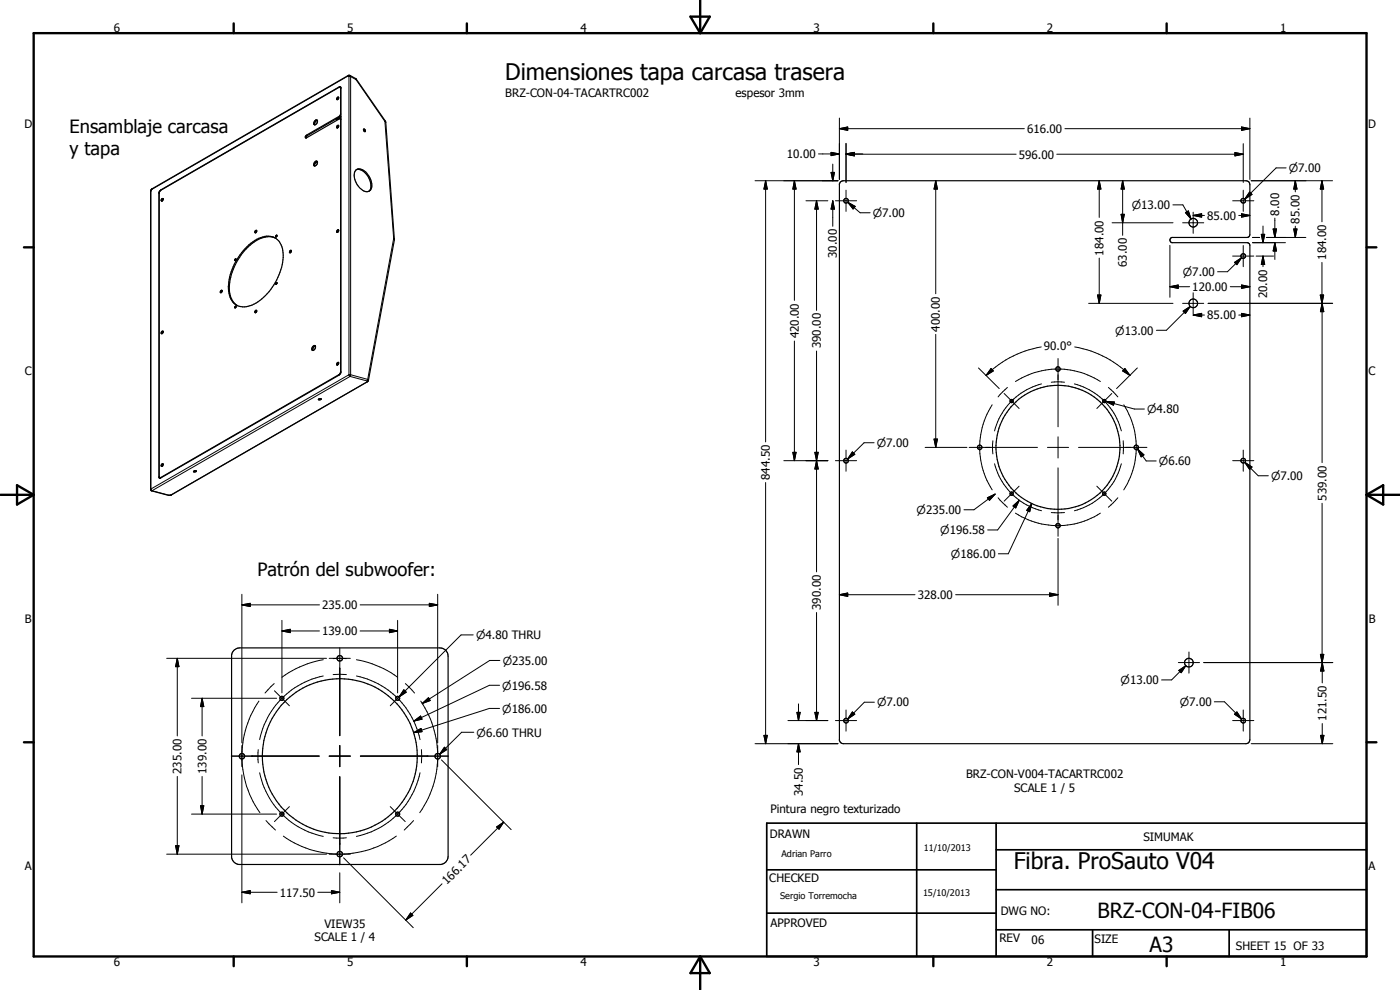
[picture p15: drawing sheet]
<svg xmlns="http://www.w3.org/2000/svg" width="420mm" height="297mm" viewBox="0 0 420 297" stroke-linecap="round" stroke-linejoin="round" font-family="sans-serif">
<defs><g id="words">
<g font-size="6.9">
<text x="151.6" y="23.9">Dimensiones tapa carcasa trasera</text>
<text x="304.2" y="260.7">Fibra. ProSauto V04</text>
</g>
<g font-size="6.3">
<text x="329.4" y="275.4">BRZ-CON-04-FIB06</text>
<text x="345" y="285.6">A3</text>
</g>
<g font-size="5.5">
<text x="20.9" y="40">Ensamblaje carcasa</text>
<text x="20.9" y="46.6">y tapa</text>
<text x="77.3" y="172.9">Patrón del subwoofer:</text>
</g>
<g font-size="3.5">
<text x="34.2" y="9.6">6</text>
<text x="104.2" y="9.6">5</text>
<text x="174.2" y="9.6">4</text>
<text x="244.2" y="9.6">3</text>
<text x="314.2" y="9.6">2</text>
<text x="384.2" y="9.6">1</text>
<text x="151.6" y="29">BRZ-CON-04-TACARTRC002</text>
<text x="220.8" y="29">espesor 3mm</text>
<text x="7.3" y="38.4">D</text>
<text x="308.2" y="39.9">616.00</text>
<text x="410.6" y="38.4">D</text>
<text x="236.2" y="47.5">10.00</text>
<text x="305.8" y="47.6">596.00</text>
<text x="362.3" y="65.9">85.00</text>
<text x="383.9" y="64.7" transform="rotate(-90 383.9 64.7)">8.00</text>
<text x="390" y="67.1" transform="rotate(-90 390 67.1)">85.00</text>
<text x="251.2" y="77.4" transform="rotate(-90 251.2 77.4)">30.00</text>
<text x="331.2" y="76.7" transform="rotate(-90 331.2 76.7)">184.00</text>
<text x="398" y="77.9" transform="rotate(-90 398 77.9)">184.00</text>
<text x="338.2" y="80.1" transform="rotate(-90 338.2 80.1)">63.00</text>
<text x="357.8" y="87.3">120.00</text>
<text x="380.3" y="89.5" transform="rotate(-90 380.3 89.5)">20.00</text>
<text x="362.3" y="95.8">85.00</text>
<text x="239.7" y="101.6" transform="rotate(-90 239.7 101.6)">420.00</text>
<text x="282.1" y="99.5" transform="rotate(-90 282.1 99.5)">400.00</text>
<text x="246.3" y="104.6" transform="rotate(-90 246.3 104.6)">390.00</text>
<text x="313.3" y="105">90.0°</text>
<text x="7.4" y="112.6">C</text>
<text x="410.7" y="112.6">C</text>
<text x="231" y="144" transform="rotate(-90 231 144)">844.50</text>
<text x="398.1" y="150.2" transform="rotate(-90 398.1 150.2)">539.00</text>
<text x="275.4" y="179.7">328.00</text>
<text x="96.7" y="182.8">235.00</text>
<text x="246.3" y="183" transform="rotate(-90 246.3 183)">390.00</text>
<text x="7.4" y="186.9">B</text>
<text x="96.7" y="190.6">139.00</text>
<text x="410.8" y="186.9">B</text>
<text x="398.1" y="216.3" transform="rotate(-90 398.1 216.3)">121.50</text>
<text x="54.5" y="232.2" transform="rotate(-90 54.5 232.2)">235.00</text>
<text x="62" y="232.2" transform="rotate(-90 62 232.2)">139.00</text>
<text x="289.9" y="233.6">BRZ-CON-V004-TACARTRC002</text>
<text x="240.9" y="238.9" transform="rotate(-90 240.9 238.9)">34.50</text>
<text x="304.4" y="237.7">SCALE 1 / 5</text>
<text x="231.2" y="244">Pintura negro texturizado</text>
<text x="231" y="251.5">DRAWN</text>
<text x="343.1" y="252.3">SIMUMAK</text>
<text x="7.4" y="261.1">A</text>
<text x="410.7" y="261.1">A</text>
<text x="84" y="269">117.50</text>
<text x="134.1" y="265.6" transform="rotate(-45 134.1 265.6)">166.17</text>
<text x="230.9" y="264.6">CHECKED</text>
<text x="300.3" y="274.5">DWG NO:</text>
<text x="97.4" y="278.3">VIEW35</text>
<text x="231.3" y="278.3">APPROVED</text>
<text x="94.4" y="282.4">SCALE 1 / 4</text>
<text x="299.9" y="282.6">REV</text>
<text x="309.6" y="283.3">06</text>
<text x="328.5" y="283.1">SIZE</text>
<text x="370.9" y="285.1">SHEET 15 OF 33</text>
<text x="34.2" y="289.9">6</text>
<text x="104.2" y="289.9">5</text>
<text x="174.2" y="289.9">4</text>
<text x="244.2" y="289.9">3</text>
<text x="314.2" y="289.9">2</text>
<text x="384.2" y="289.9">1</text>
</g>
<g font-size="3.3">
<text x="386.8" y="51.6">n7.00</text>
<text x="261.9" y="65.1">n7.00</text>
<text x="339.7" y="62.7">n13.00</text>
<text x="355" y="82.8">n7.00</text>
<text x="334.7" y="100.4">n13.00</text>
<text x="344.2" y="124">n4.80</text>
<text x="263.1" y="134.1">n7.00</text>
<text x="347.8" y="139.5">n6.60</text>
<text x="381.5" y="144">n7.00</text>
<text x="275.1" y="154.2">n235.00</text>
<text x="282.2" y="160.2">n196.58</text>
<text x="285.4" y="167.4">n186.00</text>
<text x="142.9" y="191.8">n4.80 THRU</text>
<text x="150.9" y="199.4">n235.00</text>
<text x="150.7" y="206.9">n196.58</text>
<text x="336.3" y="205.2">n13.00</text>
<text x="150.7" y="213.8">n186.00</text>
<text x="263.2" y="212">n7.00</text>
<text x="354.1" y="211.8">n7.00</text>
<text x="143" y="221">n6.60 THRU</text>
</g>
<g font-size="2.7">
<text x="234.5" y="257.1">Adrian Parro</text>
<text x="277.2" y="255.3">11/10/2013</text>
<text x="234.1" y="269.7">Sergio Torremocha</text>
<text x="277" y="268.7">15/10/2013</text>
</g>
</g></defs>
<g fill="none" stroke="#000" stroke-width=".35">
<path d="M95.2 36.1a1.04 1.04 0 0 1-.8 1.4M95.2 36.1a.83 .83 0 0 0-.9 .4 .83 .83 0 0 0 .1 1M95.2 36.1a1.12 1.12 0 0 0-.8 1.4M101.2 37.8l.2-.2a.41 .41 0 0 1 .2 .5 .41 .41 0 0 1-.6 .2zM101.2 29.3l.2-.2 .2 .2-.3 .6-.3-.1zM101.6 37.8l-.3 .6M101.6 29.3l-.3 .6M102 35.6h.1M102.1 26.2l.1 .3v7.7l-.2 .6-10 5.8-.4 .3v.4l.4 .1 10-5.8M102.1 35.6h.1M102.1 35.6l.1 75.9-.1 .6-.3 .3-53.8 30.9M102.1 35.6l.2 .1"/>
<path d="M102.3 26.2h-.2M102.3 26.2v85.7l-.5 .6-53.6 30.9M102.3 26.2l-.5-.1-54 31.3-.1 85.9 .1 .2 .4-.1M102.3 34.8l-10.1 5.9-.3 .7M102.3 26.3l-.6-.1-53.4 30.9-.5 .6v85.4l.2 .2M102.3 34.9l-1.3 .7M102.3 35.2l-1.1 .6-.3-.1M109.1 38.9l.3 .6M109.1 38.7a.38 .38 0 0 1 .5 .3 .38 .38 0 0 1-.2 .5zM45.5 56.7l59.3-34.1 2.1 1.1 8.8 12.8 2.7 35.5-7.9 42.3-59.4 34.3-5.6-1.3-.3-.4v-89.6zM48.6 59.6h.1a.41 .41 0 0 1 .2 .4 .41 .41 0 0 1-.4 .3l-.2-.1zM49 59.7l-.4 .6"/>
<path d="M94.5 48.6l.4-.3a.78 .78 0 0 1 .4 .8 .78 .78 0 0 1-.6 .6l-.1 .1a.64 .64 0 0 1-.5-.6 .64 .64 0 0 1 .4-.6zM95.2 48.5a1.12 1.12 0 0 0-.8 1.3M106.8 51.1a2.47 2.47 0 0 1 3.5 1.2 4.4 4.4 0 0 1 .8 4.8 2.11 2.11 0 0 1-2.9-.5 4.6 4.6 0 0 1-1.4-5.5zM107 50.9a4.1 4.1 0 0 1 4.1 3.5 2.83 2.83 0 0 1-.4 3M252.2 54.7l.9-.5h120.8l1 .5 .2 .7v15l-.4 .7-23 .1a.81 .81 0 0 0-.6 .8 .81 .81 0 0 0 .6 .8h22.6l.7 .4 .1 .4v148.3l-.2 .8-1 .4h-121.1l-.6-.4-.3-.5v-167zM70.6 77.7l.2 .3-.2 .2-.2-.2zM70.8 77.9l-.1 .2M73.6 74.5a8.7 8.7 0 0 1 7.9-3.5 5 5 0 0 1 3.5 5.5 17.8 17.8 0 0 1-9.4 15.1 4.7 4.7 0 0 1-7-4.2 17.6 17.6 0 0 1 5-12.9zM76.6 69.3l.4-.1v.4l-.3 .2-.2-.1zM77 69.3l-.3 .5M82.7 71.5a6.7 6.7 0 0 0-7.1 1.6 17.6 17.6 0 0 0-6.7 15 5.6 5.6 0 0 0 2.2 3.5M82.8 70.7h.3l-.3 .4z"/>
<path d="M83 70.9v.1M83.1 70.8l-.1 .2M87.4 75.3l-.2 .5M87.4 75.2a.37 .37 0 0 0-.4 .2 .37 .37 0 0 0 .1 .5l.1-.1M87.4 75.2l-.2 .6M101.2 69.1l.4-.1-.4 .7-.2-.1zM101.6 69.1l-.3 .6M48.6 99.4h.1a.41 .41 0 0 1 .2 .4 .41 .41 0 0 1-.4 .3l-.2-.2zM49 99.5l-.4 .6M66.2 87.2l.3-.1a.36 .36 0 0 1 .1 .5 .36 .36 0 0 1-.5 .2zM66.7 87.2l-.3 .6M70.6 91.9h.2l-.2 .5-.2-.1z"/>
<path d="M70.8 92.1l-.1 .2M76.6 93.3l.2-.2a.41 .41 0 0 1 .2 .4 .41 .41 0 0 1-.3 .4l-.2-.3zM77 93.3l-.3 .5M82.9 84.8h.2v.3l-.3 .2zM83 85v.2M94.6 103.8a.83 .83 0 0 0-.9 .4 .83 .83 0 0 0 .1 1M94.6 103.8a1.04 1.04 0 0 1-.8 1.4M94.6 103.8a1.14 1.14 0 0 0-.7 1.4M95.6 119.8l.4-.2 .4 .1-.4 .3zM96 119.6h-.2M101.2 108.9l.4-.1-.4 .7h-.2zM101.6 108.9l-.3 .6"/>
<path d="M48.5 139.3l.2-.2a.36 .36 0 0 1 .2 .6 .36 .36 0 0 1-.6 0zM49 139.3l-.4 .6M48 143.3l.2 .1M48 143.3v.2M58.1 141.5h.1M58.6 141.2l-.2 .1M58.6 141.2l.4 .2-.5 .2-.4-.1M58.6 141.2l-.5 .3M70.1 195.2l.8-.6 1.1-.2h60a2.44 2.44 0 0 1 2.5 2.5v60a2.48 2.48 0 0 1-2.1 2.5h-60.8a2.55 2.55 0 0 1-2.1-2.1v-60.8z"/>
<circle cx="253.9" cy="60.2" r=".69"/>
<circle cx="358.1" cy="66.8" r="1.31"/>
<circle cx="373.1" cy="60.2" r=".71"/>
<circle cx="373.1" cy="76.8" r=".71"/>
<circle cx="358.1" cy="91" r="1.29"/>
<circle cx="317.5" cy="110.7" r=".67"/>
<circle cx="253.9" cy="138.2" r=".7"/>
<circle cx="294" cy="134.2" r=".66"/>
<circle cx="303.6" cy="120.3" r=".49"/>
<circle cx="317.5" cy="134.2" r="18.6"/>
<circle cx="331.4" cy="120.3" r=".5"/>
<circle cx="341" cy="134.2" r=".67"/>
<circle cx="373.1" cy="138.2" r=".72"/>
<circle cx="303.6" cy="148.1" r=".48"/>
<circle cx="317.5" cy="157.7" r=".67"/>
<circle cx="331.4" cy="148.1" r=".48"/>
<circle cx="102" cy="197.5" r=".83"/>
<circle cx="356.8" cy="198.8" r="1.3"/>
<circle cx="84.6" cy="209.5" r=".6"/>
<circle cx="119.3" cy="209.5" r=".6"/>
<circle cx="253.9" cy="216.2" r=".71"/>
<circle cx="373.1" cy="216.2" r=".71"/>
<circle cx="72.6" cy="226.9" r=".82"/>
<circle cx="102" cy="226.9" r="23.2"/>
<circle cx="131.4" cy="226.9" r=".82"/>
<circle cx="84.6" cy="244.3" r=".6"/>
<circle cx="102" cy="256.3" r=".82"/>
<circle cx="119.3" cy="244.3" r=".61"/>
</g>
<g fill="none" stroke="#000" stroke-width=".3">
<path d="M101 35.6l.2 .2M101.8 26.1l.1 .1M101.9 34.8l.2 .2M102.2 35.9h.1M102.2 34.2l.1 .1M102.2 26.5l.1 .1M104.4 22.8l.3 .2M104.4 22.8l-58.8 34M104.5 22.6l-.1 .2M104.7 23h.5l1.6 .9M104.7 23v89.6l.4 .3M105.1 22.6l.1 .3v89.7l-.1 .3"/>
<path d="M106.7 23.5l.1 .4M106.8 23.9l8.7 12.5M106.9 23.8l-.1 .1M106.9 23.7h.1M115.5 36.4l.3 .3M115.5 36.4l2.6 35.1M115.6 36.4h.1M115.6 36.4h-.1M115.6 36.3v.1M251.9 38.6l2.5-.5v1zM251.9 35.4v18.4M251.9 38.6h55.5"/>
<path d="M319.6 38.6h55.5M372.6 38.1l2.5 .5-2.5 .5zM375.1 35.4v18.4M45.3 57.3l-.1 .1M45.3 57.3v89.4M45.6 56.8l-.3 .5M45.7 56.6l-.1 .2M47.7 58h.1M48.2 57l.1 .1M92 40.6l.2 .1M95.3 48.6l-.7 .4M226.6 54.2h24.9"/>
<path d="M229.8 54.2l.5 2.5h-1zM229.8 54.2v78.4M238.4 54.2l.5 2.5h-1zM238.4 54.2v35.9M245.6 46.2h6.3M249.4 45.7l2.5 .5-2.5 .5zM249.4 51.7h1l-.5 2.5zM249.9 49.2v5M253.9 46.3l2.5-.5v1zM253.9 46.2l2.5-.5v1zM253.9 43v11.7M253.9 57.1v6.3"/>
<path d="M253.9 46.3h51.1M253.9 46.2l2.5-.5v1.1l-2.5-.5M253.9 46.2h5M253.9 46.2l2.5 .5M256.4 45.8l-2.5 .5M280.8 54.2l.5 2.5h-1zM280.8 54.2v33.9M317.1 46.3h56M329.9 54.2l.5 2.5h-1zM329.9 54.2v11M336.9 54.2l.5 2.5h-.9zM336.9 54.2v16.4"/>
<path d="M370.6 45.8l2.5 .5-2.5 .5zM373.1 43.1v11.6M373.1 57.1v6.3M375 57.6l.7 .7-2.1 1.4zM375.5 54.2h24.4M386 50.4h-3l-9.4 9.3M388.7 54.2l.5 2.5h-.9zM388.7 54.2v3.4M396.7 54.2l.5 2.5h-1zM396.7 54.2v12.3M118.1 71.5l.2 .1M118.1 71.5l-7.7 42.3"/>
<path d="M118.3 71.6l.1 .2M118.3 71.6l.1 .4M241.9 60.2h6.5M245.1 60.2l.5 2.5h-1.1zM245.1 60.2v32.9M249.9 60.2l.5 2.5h-1zM249.9 60.2v7.7M250.7 60.2h6.4M254.5 60.7l2.2 1.2-.7 .8zM254.5 60.7l3.6 3.1h3M329.9 77.4v13.6M333.7 66.8h18.3"/>
<path d="M336.5 64.3h.9l-.5 2.5zM351.1 73.6v15.6M352 61.5h3l2.5 4.2M354.9 66.8h6.4M355.8 63.8l.8-.5 .9 2.4zM358.1 64.6l2.5-.5v1.1zM358.1 63.7v6.3M358.1 64.6h3.4M369.9 60.2h6.4M369.9 76.8h6.4M370.5 78.7l2.1-1.4-1.4 2.1zM371.8 64.6h3.3"/>
<path d="M372.6 64.1l2.5 .5-2.5 .6zM372.6 77.3l-4.2 4.2h-3M373.1 73.7v6.3M375.9 72.8h9.9M375.9 71.2h2.1M377 76.8h5.2M378.5 70.3h1l-.5 2.5zM379 76.8l.5 2.5h-1zM379 67.8v5M379 76.8v3.2M380.1 71.2h11.8M382.1 68.7h1l-.5 2.5z"/>
<path d="M382.6 72.8l.5 2.5h-1zM382.6 65.4v5.8M382.6 72.8v5.1M388.3 68.7h.9l-.5 2.5zM388.7 67.9v3.3M396.7 78.7l.1 60.1M326.7 91h25.3M329.4 88.5h1l-.5 2.5zM351.1 86l2.5-.5v1zM351.1 86h5.9M354.9 91h6.4M355.1 93.3l2.1-1.4-1.4 2.2z"/>
<path d="M357.2 91.9l-7.2 7.2h-3M358.1 94.5l2.5-.5v1zM358.1 87.8v6.4M358.1 94.5h3.4M362.6 91h37.4M369.2 86h5.9M371.8 94.5h3.3M372.6 85.5l2.5 .5-2.5 .5zM372.6 94l2.5 .5-2.5 .5zM396.2 88.5h1l-.5 2.5zM396.2 88.5l1.1 5h-1l.9-5zM396.8 91l.5 2.5h-1z"/>
<path d="M101.7 112.4l.1 .1M102.2 111.5h.1M105.1 112.9l5 1.4M105.1 112.9l-59.5 34.3M110.1 114.3l.2 .1M110.2 114.6h.1M110.2 114.6l-58.9 33.9M110.3 114.4h.1M110.3 114.4l-.1 .2M110.4 113.8l.2 .4M110.4 113.8l-.3 .5M110.4 113.8l-5.7-1.4-59.4 34.3"/>
<path d="M238.4 102.3v35.9M245.1 105.3v66.3M280.8 100.3v33.9M293.7 110.4l6.2 6.2M297.4 110.6l.7 .7-2.2 1.3zM301.4 118.1l4.4 4.5M302.3 116.2l-2.8 2.9M304.7 114.5a23.5 23.5 0 0 1 25.5 0M312.5 104.1a30.4 30.4 0 0 0-16.6 8.5M312.6 115.2a19.6 19.6 0 0 0-14.1 14.1M315.5 114.7h4M317.5 107.6v20.5"/>
<path d="M322.4 115.2a19.6 19.6 0 0 1 14.1 14.1M322.5 104.1a30.6 30.6 0 0 1 16.6 8.5M332.6 116.2l2.9 2.9M333.7 118.1l-4.5 4.5M337.6 110.6l1.5 2-2.2-1.3zM341.3 110.4l-6.2 6.2M235.2 138.2h13.2M237.9 135.7h1l-.5 2.5zM244.5 135.7h1.1l-.5 2.5zM244.5 135.7l1.1 5h-1.1l1.1-5zM245.1 138.2l.5 2.5h-1.1zM250.7 138.2h6.4"/>
<path d="M253.9 135v6.4M255.8 135.6l.7 .7-2.1 1.4zM262.3 132.8h-3l-4.9 4.9M277.7 134.2h12.5M280.3 131.7h1l-.5 2.5zM290.9 134.2h20.5M297.8 121.5a23.6 23.6 0 0 0 0 25.5M298 132.2v4M298.5 139.1a19.7 19.7 0 0 0 14.1 14.1M314.4 134.2h6.3M317.5 131.1v6.3M323.7 134.2h20.5"/>
<path d="M331.9 120.4l2.5 .2-.2 1zM331.9 120.4l8.5 2.3h3M336.5 139.1a19.7 19.7 0 0 1-14.1 14.1M337.1 132.2v4M337.3 121.5a23.6 23.6 0 0 1 0 25.5M341.4 134.7l1.9 1.8-.8 .6zM341.4 134.7l2.6 3.6h3M369.9 138.2h6.4M373.1 135v6.4M373.6 138.7l2.1 1.4-.7 .7zM373.6 138.7l4 4h3M45.3 146.7l-.1 .2"/>
<path d="M45.3 146.7l.3 .5M45.6 147.2l5.1 1.4M45.6 147.2l-.1 .1M47.7 143.1l.1 .1M48.3 143.3h.1M50.7 148.6h-.1M51.3 148.5h.1M51.3 148.5l-.6 .1M229.8 144.8v78.3M296.3 149.4l2.4-1.1-1.7 1.8zM298.7 148.3l-6.4 4.7h-3M299.5 149.4l2.8 2.8"/>
<path d="M304 151.8l1.9-1.7-1.1 2.3zM304.7 154a23.5 23.5 0 0 0 25.5 0M305.8 145.9l-4.4 4.5M305.9 150.1l-6.5 8.9h-3M309.7 151.1l-.7 2.4-.9-.4zM309.7 151.1l-7.1 15.1h-3M315.5 153.8h4M317.5 140.4v20.5M329.2 145.9l4.5 4.5M335.5 149.4l-2.9 2.8M396.8 151v47.8M72.6 178.3v44.6"/>
<path d="M131.3 178.3v44.6M251.9 178.4l2.5-.5v1zM251.9 178.4h22.7M286.8 178.4h30.7M315 177.9l2.5 .5-2.5 .5zM317.5 161.5v20.1M50 197.5h48M53.2 197.5l.5 2.5h-1zM53.2 197.5v23.3M72.6 181.5l2.5-.5v1zM72.6 181.5h23.3M84.6 189.3l2.5-.5v1z"/>
<path d="M84.6 189.3h11.3M84.6 186.1v21.8M97 198a29.7 29.7 0 0 0-12.4 5.2M98.8 197.5h6.3M101.3 197.5l-1.3 .1M102 194.4v26.3M102.6 197.5l1.4 .1M107 198a29.8 29.8 0 0 1 12.3 5.2M108.1 189.3h11.2M108.1 181.5h23.2M116.9 188.8l2.4 .5-2.4 .5zM119.3 186.1v21.8"/>
<path d="M128.9 181l2.4 .5-2.4 .5zM142 190.5h-3.6l-18.6 18.6M150 198.2h-3l-20.3 12.9M245.1 183.8v32.4M353.6 198.8h6.4M355.9 199.7l-4.3 4.3h-3M356.8 195.6v6.4M361.3 198.8h38.7M396.3 196.3h1l-.5 2.5zM396.8 198.8l.5 2.5h-1zM396.8 198.8v6.1M57.5 209.5h25.5"/>
<path d="M60.7 209.5l.5 2.5h-1zM60.7 209.5v11.3M77.7 210.4a29.2 29.2 0 0 0 .3 33.4M82.3 205.1l-2.8 2.8M82.4 207.3l4.5 4.5M97 202.8a24.6 24.6 0 0 0-19.1 19.1M100 202.4h4M107 202.8a24.5 24.5 0 0 1 17.2 13.6M121.2 207l.7 .7-2.1 1.4zM121.6 207.3l-4.5 4.5M121.7 205.1l2.7 2.8M124.1 219.8l2.3-1.2 .2 .9z"/>
<path d="M124.2 216.4l2-1.6 .4 1zM124.2 216.4l1.3 3.3 .6 2.2M126.3 210.4a29.7 29.7 0 0 1 5 15.2M126.7 211.1l1.9-1.8 .5 .9zM142.2 219.7h-3.7l-6.6 6.6M149.9 212.6h-3l-22.8 7.2M149.9 205.6h-3l-22.7 10.8M236.5 216.2h11.9M239.2 213.7h.9l-.5 2.5zM239.6 211.2v5M244.5 213.7h1.1l-.5 2.5zM250.7 216.2h6.4"/>
<path d="M253.9 213v6.4M255.8 213.6l.7 .7-2.1 1.4zM262.4 210.7h-3l-5 5M353.8 201.2l2.1-1.5-1.4 2.1zM364.4 210.6h3.1l5.1 5.1M369.9 216.2h6.4M370.5 214.3l.7-.7 1.4 2.1zM373.1 213v6.4M396.8 217.1v6M53.2 233v23.3M60.7 233v11.3M69.4 226.9h26.4"/>
<path d="M72.6 223.7v6.3M72.6 232.5v38.4M77.5 224.9v4M77.9 231.9a24.6 24.6 0 0 0 19.1 19.1M98.8 226.9h6.3M102 223.7v6.3M102 233v26.5M108.2 226.9h26.3M126.1 231.9a24.6 24.6 0 0 1-19.1 19.1M126.5 224.9v4M131.3 223.7v6.3M131.3 228.2a29.5 29.5 0 0 1-5.3 15.6"/>
<path d="M132.5 228l20.9 20.9M133.4 224.2l.7 .7-2.2 1.4zM226.6 223.1h24.9M229.3 220.6h1l-.5 2.5zM239.6 223.1l.5 2.5h-.9zM239.6 223.1v6.3M375.5 223.1h24.5M396.3 220.6h1l-.5 2.5zM50 256.3h48M52.7 253.7h1l-.5 2.6zM57.5 244.3h25.5M60.2 241.8h1l-.5 2.5z"/>
<path d="M79.8 246.2l2.9 2.8M85 250.9a29.3 29.3 0 0 0 33.9 0M86.9 242l-4.5 4.5M98.8 256.3h6.3M100 251.4h4M103.1 257.4l20.9 20.9M117.1 242l4.5 4.5M124.1 246.2l-2.8 2.8M149 248.1l2.2-1.4-1.4 2.1zM151.2 246.7l-9.9 9.9M72.6 267.7l2.5-.5v1zM72.6 267.7h10.6"/>
<path d="M95.4 267.7h6.6M99.5 267.2l2.5 .5-2.5 .5zM102 261.9v9M123.2 273.9l.7 .8-2.1 1.4zM132.7 265.2l-10.9 10.9"/>
</g>
<g fill="none" stroke="#000" stroke-width=".71">
<path d="M10.1 9.9h400v277.1h-400zM70.1 7v2.9M140.1 7v2.9M207.2 5h5.8l-2.9 4.9zM210.1 0v9.9M280.1 7v2.9M350.1 7v2.9M7.2 74.2h2.9M410.1 74.2h3M.1 148.5h10M5.1 145.6l5 2.9-5 2.9zM410.1 148.5h10"/>
<path d="M410.1 148.5l5-2.9v5.8zM7.2 222.7h2.9M410.1 222.7h3M70.1 287v2.9M140.1 287v2.9M210.1 287v10M210.1 287l2.9 5h-5.8zM280.1 287v2.9M350.1 287v2.9"/>
</g>
<path d="M230.1 247h180v40h-180zM275.1 247v40M298.9 255h111.2M298.9 247v40M230.1 274h68.8M230.1 261h68.8M298.9 279h111.2M298.9 267h111.2M327.9 279v8M368.9 279v8" fill="none" stroke="#000" stroke-width=".51"/>
<g fill="#000">
<path d="M251.9 38.6l2.5-.5v1zM372.6 38.1l2.5 .5-2.5 .5zM229.8 54.2l.5 2.5h-1zM238.4 54.2l.5 2.5h-1zM249.4 45.7l2.5 .5-2.5 .5zM249.4 51.7h1l-.5 2.5zM253.9 46.3l2.5-.5v1zM253.9 46.2l2.5-.5v1zM280.8 54.2l.5 2.5h-1zM329.9 54.2l.5 2.5h-1zM336.9 54.2l.5 2.5h-.9zM370.6 45.8l2.5 .5-2.5 .5z"/>
<path d="M375 57.6l.7 .7-2.1 1.4zM388.7 54.2l.5 2.5h-.9zM396.7 54.2l.5 2.5h-1zM245.1 60.2l.5 2.5h-1.1zM249.9 60.2l.5 2.5h-1zM254.5 60.7l2.2 1.2-.7 .8zM336.5 64.3h.9l-.5 2.5zM355.8 63.8l.8-.5 .9 2.4zM358.1 64.6l2.5-.5v1.1zM370.5 78.7l2.1-1.4-1.4 2.1zM372.6 64.1l2.5 .5-2.5 .6zM378.5 70.3h1l-.5 2.5z"/>
<path d="M379 76.8l.5 2.5h-1zM382.1 68.7h1l-.5 2.5zM382.6 72.8l.5 2.5h-1zM388.3 68.7h.9l-.5 2.5zM329.4 88.5h1l-.5 2.5zM351.1 86l2.5-.5v1zM355.1 93.3l2.1-1.4-1.4 2.2zM358.1 94.5l2.5-.5v1zM372.6 85.5l2.5 .5-2.5 .5zM372.6 94l2.5 .5-2.5 .5zM396.2 88.5h1l-.5 2.5zM396.8 91l.5 2.5h-1z"/>
<path d="M297.4 110.6l.7 .7-2.2 1.3zM337.6 110.6l1.5 2-2.2-1.3zM237.9 135.7h1l-.5 2.5zM244.5 135.7h1.1l-.5 2.5zM255.8 135.6l.7 .7-2.1 1.4zM280.3 131.7h1l-.5 2.5zM331.9 120.4l2.5 .2-.2 1zM341.4 134.7l1.9 1.8-.8 .6zM245.1 138.2l.5 2.5h-1.1zM296.3 149.4l2.4-1.1-1.7 1.8zM304 151.8l1.9-1.7-1.1 2.3zM309.7 151.1l-.7 2.4-.9-.4z"/>
<path d="M373.6 138.7l2.1 1.4-.7 .7zM251.9 178.4l2.5-.5v1zM315 177.9l2.5 .5-2.5 .5zM72.6 181.5l2.5-.5v1zM84.6 189.3l2.5-.5v1zM116.9 188.8l2.4 .5-2.4 .5zM128.9 181l2.4 .5-2.4 .5zM396.3 196.3h1l-.5 2.5zM53.2 197.5l.5 2.5h-1zM60.7 209.5l.5 2.5h-1zM121.2 207l.7 .7-2.1 1.4zM124.2 216.4l2-1.6 .4 1z"/>
<path d="M124.1 219.8l2.3-1.2 .2 .9zM126.7 211.1l1.9-1.8 .5 .9zM239.2 213.7h.9l-.5 2.5zM244.5 213.7h1.1l-.5 2.5zM255.8 213.6l.7 .7-2.1 1.4zM353.8 201.2l2.1-1.5-1.4 2.1zM370.5 214.3l.7-.7 1.4 2.1zM396.8 198.8l.5 2.5h-1zM133.4 224.2l.7 .7-2.2 1.4zM229.3 220.6h1l-.5 2.5zM239.6 223.1l.5 2.5h-.9zM396.3 220.6h1l-.5 2.5z"/>
<path d="M52.7 253.7h1l-.5 2.6zM60.2 241.8h1l-.5 2.5zM149 248.1l2.2-1.4-1.4 2.1zM72.6 267.7l2.5-.5v1zM99.5 267.2l2.5 .5-2.5 .5zM123.2 273.9l.7 .8-2.1 1.4z"/>
</g>
<use href="#words"/>
</svg>
